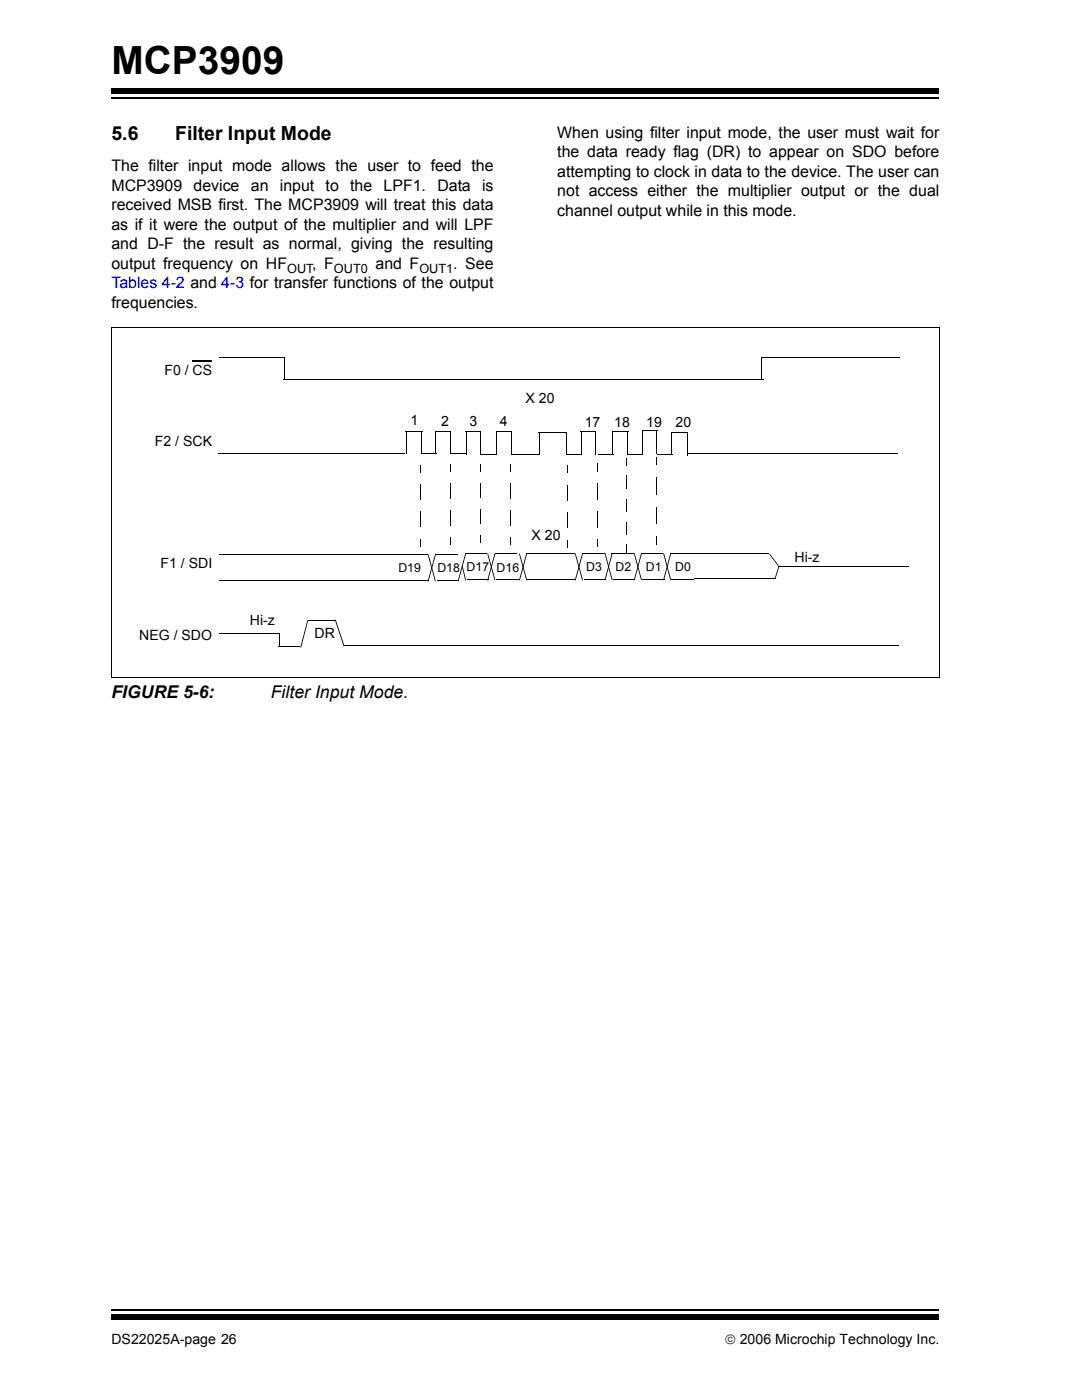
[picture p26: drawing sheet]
<svg xmlns="http://www.w3.org/2000/svg" width="216mm" height="279mm" viewBox="0 0 216 279" stroke-linecap="round" stroke-linejoin="round" font-family="sans-serif">
<defs><g id="words">
<text font-size="7.7" x="22.2" y="14.7">MCP3909</text>
<g font-size="3.9">
<text x="22.2" y="28">5.6</text>
<text x="34.9" y="28">Filter Input Mode</text>
</g>
<g font-size="3.5">
<text x="22.2" y="139.4">FIGURE 5-6:</text>
<text x="54" y="139.4">Filter Input Mode.</text>
</g>
<g font-size="3.2">
<text x="111.1" y="27.5">When using filter input mode, the user must wait for</text>
<text x="22.2" y="34.2">The filter input mode allows the user to feed the</text>
<text x="111.1" y="31.4">the data ready flag (DR) to appear on SDO before</text>
<text x="111.1" y="35.3">attempting to clock in data to the device. The user can</text>
<text x="22.2" y="38.1">MCP3909</text>
<text x="22.2" y="42">received MSB first. The MCP3909 will treat this data</text>
<text x="38.6" y="38.1">device</text>
<text x="50" y="38.1">an</text>
<text x="55.8" y="38.1">input</text>
<text x="64.9" y="38.1">to</text>
<text x="69.8" y="38.1">the</text>
<text x="76.5" y="38.1">LPF1.</text>
<text x="87.2" y="38.1">Data</text>
<text x="96.1" y="38.1">is</text>
<text x="111.1" y="39.2">not access either the multiplier output or the dual</text>
<text x="22.2" y="45.8">as if it were the output of the multiplier and will LPF</text>
<text x="111.1" y="43">channel output while in this mode.</text>
<text x="22.2" y="49.7">and D-F the result as normal, giving the resulting</text>
<text x="22.2" y="53.6">output frequency on HF</text>
<text x="62.3" y="53.6">, F</text>
<text x="74.9" y="53.6">and F</text>
<text x="90.4" y="53.6">. See</text>
<text x="22.2" y="61.4">frequencies.</text>
</g>
<text font-size="3.2" fill="#00f" x="22.2" y="57.5">Tables 4-2 and 4-3 for transfer functions of the output</text>
<g font-size="2.8">
<text x="32.8" y="74.8">F0 / CS</text>
<text x="104.8" y="80.5">X 20</text>
<text x="30.9" y="88.9">F2 / SCK</text>
<text x="81.9" y="84.8">1</text>
<text x="88" y="85">2</text>
<text x="93.6" y="85">3</text>
<text x="99.7" y="84.9">4</text>
<text x="116.6" y="85.2">17</text>
<text x="122.5" y="85.2">18</text>
<text x="128.8" y="85.2">19</text>
<text x="134.7" y="85.2">20</text>
<text x="106" y="107.7">X 20</text>
<text x="32" y="113.3">F1 / SDI</text>
<text x="158.4" y="112.1">Hi-z</text>
<text x="49.8" y="124.7">Hi-z</text>
<text x="27.7" y="127.6">NEG / SDO</text>
<text x="62.7" y="127.4">DR</text>
<text x="22.2" y="268.1">DS22025A-page 26</text>
<text x="144.5" y="268.1">© 2006 Microchip Technology Inc.</text>
</g>
<g font-size="2.5">
<text x="57.3" y="54.4">OUT</text>
<text x="66.6" y="54.4">OUT0</text>
<text x="83.6" y="54.4">OUT1</text>
<text x="79.4" y="114.1">D19</text>
<text x="87.2" y="114.1">D18 D17 D16</text>
<text x="116.9" y="114">D3</text>
<text x="122.7" y="114">D2</text>
<text x="128.8" y="114">D1</text>
<text x="134.6" y="114">D0</text>
</g>
</g></defs>
<path d="M22.2 19.6h165.1" fill="none" stroke="#000" stroke-width=".36"/>
<path d="M22.2 17.7h165.1v1h-165.1z" fill="#000"/>
<path d="M22.2 260.3h165.1v6h-165.1z" fill="#fff"/>
<path d="M22.2 261.4h165.1" fill="none" stroke="#000" stroke-width=".36"/>
<g fill="#000">
<path d="M43.6 71.3l.1 .2zM56.4 75.7l.1 .2zM56.7 71.3l.2 .1zM151.8 71.3l.2 .1zM152 71.3v.1zM80.5 90.5l.1 .2zM81 86l.2 .1zM83.8 92.8h.2v1.5h-.2zM83.9 86l.2 .1zM86.8 86l.2 .1zM86.9 90.5l.1 .2zM89.8 86l.1 .1z"/>
<path d="M89.8 86l.1 .2zM89.8 92.6h.2v1.5h-.2zM95.8 92.7h.2v1.5h-.2zM101.8 92.6h.2v1.5h-.2zM113.1 99.8l.2 .1zM113.1 94.3l.2 .1zM113.1 92.9h.2v1.4h-.2zM119.1 99.6l.2 .1zM119.1 94l.2 .1zM119.1 92.6h.2v1.4h-.2zM124.9 97.5h.2zM124.9 92.8l.2 .1z"/>
<path d="M124.9 91.4h.2v1.4h-.2zM125.3 86.1v.2zM130.7 98.6l.2 .1zM130.7 92.7l.2 .1zM130.7 91.2h.2v1.5h-.2zM133.9 86.2l.2 .1zM134 90.7v.1zM137.1 86.3v.2zM137.1 86.4l.1 .1zM83.8 107.5h.2v1.5h-.2zM85.2 110.7v.1zM85.4 115.8l.1 .2z"/>
<path d="M85.3 110.7h.2zM85.3 110.8l.2-.1 1.4 5.2-.2 .1zM85.3 115.9l.1 .1zM86.7 116h.2zM86.7 110.6l.2 .2zM86.7 110.7l.2 .1-1.4 5.2-.2-.1zM89.8 107.3h.2v1.5h-.2zM91.1 110.7l.1 .1zM91.4 115.8l.1 .2zM91.3 115.7l.2 .1zM92.1 113.1h.2zM92.1 113.1h.2l.6 2.6-.1 .1z"/>
<path d="M92.8 115.8h.1zM92.8 110.4l.1 .2zM92.8 110.5l.1 .1-1.4 5.2-.2-.1zM95.8 106.7h.2v1.5h-.2zM97.2 110.5h.1zM97.2 110.6l.1-.1 1.5 5.2-.2 .1zM97.2 115.7l.1 .1zM98.6 115.8h.2zM98.6 110.4l.2 .2zM98.6 110.5l.2 .1-1.5 5.2-.1-.1zM101.8 107.1h.2v1.5h-.2zM103 110.5l.1 .1z"/>
<path d="M103.3 115.7l.1 .1zM103.5 110.5h.2zM103.5 110.6l.2-.1 1.4 5.2-.2 .1zM103.5 115.7l.2 .1zM104.9 115.8h.2zM104.9 110.4l.2 .2zM104.9 110.5l.2 .1-1.4 5.2-.2-.1zM113.1 107.8h.2v1.5h-.2zM114.5 110.5l.1 .1zM114.6 110.5h.2zM114.6 110.6l.2-.1 1.4 5.2-.1 .1zM114.6 115.7l.2 .1z"/>
<path d="M116.1 115.8h.1zM116.1 110.4l.1 .2zM116.1 110.5l.1 .1-1.4 5.2-.2-.1zM119.1 109.1l.2 .1zM119.1 107.7h.2v1.4h-.2zM119.1 105.2h.2zM120.4 110.4l.1 .2zM120.7 115.6l.1 .2zM120.5 110.4l.2 .1zM120.6 110.5h.1l1.4 5.2h-.1zM120.6 115.7l.1 .1zM122 115.7l.2 .1z"/>
<path d="M122 110.4l.1 .1zM122 110.5h.1l-1.4 5.2h-.1zM124.9 110.1l.2 .1zM124.9 108.7h.2v1.4h-.2zM124.9 106.7h.2zM124.9 102.1l.2 .1zM126.2 110.4l.1 .2zM126.5 115.6l.1 .2zM126.4 110.4l.2 .1zM126.4 110.5h.2l1.4 5.2h-.2zM126.4 115.7l.2 .1zM127.8 115.7l.2 .1z"/>
<path d="M127.8 110.4l.2 .1zM127.8 110.5h.2l-1.4 5.2h-.2zM130.7 108.5l.2 .1zM130.7 107.1h.2v1.4h-.2zM130.7 104.5l.2 .1zM132.1 110.4l.1 .2zM132.4 115.6l.1 .2zM132.2 110.4l.2 .1zM132.2 110.5h.2l1.4 5.2h-.2zM132.2 115.7l.2 .1zM133.6 115.7l.2 .1zM133.7 110.4l.1 .1z"/>
<path d="M133.6 110.5h.2l-1.4 5.2h-.2zM138.2 115.6l.1 .2zM153.2 110.4l.1 .2zM153.4 110.6h.1zM154.5 115.4l.1 .2zM154.5 115.5l.1 .1zM155.1 112.9l.1-.1zM153.4 110.7l.1-.1 1.7 2.2-.1 .1zM155.2 113l.1 .2zM155.3 112.8l.1 .1zM155.3 112.9h.1l-.8 2.6h-.1zM43.7 126.3l.1 .2z"/>
<path d="M55.7 126.4l.2 .1zM59.8 129l.1 .2zM59.9 129.1l.1 .1zM61.3 123.7l.1 .2zM61.3 123.8l.1 .1-1.3 5.3-.2-.1zM66.7 123.8l.1 .1zM66.8 123.7h.2zM66.8 123.8l.2-.1 1.7 5.1-.2 .1zM68.5 128.9h.2zM179.2 128.7v.1zM22.2 262.4h165.1v1h-165.1z"/>
</g>
<g fill="none" stroke="#000" stroke-width=".2">
<path d="M22.3 65.3h165M22.3 65.3v69.8M43.7 71.4h12.9M56.5 75.8h95.8M56.8 71.4v4.5M151.9 71.4v4.5M152 71.4h27.5M187.2 65.3v69.9M43.6 90.6h36.9M80.7 86h3.5M81.1 86.1v4.5M83.9 96.7v3.1"/>
<path d="M83.9 90.6h3M84 86.1v4.5M86.8 86.1h3M86.9 86.1v4.5M89.9 86.1v4.5M89.9 96.4v3.1M89.9 90.6h3.1M92.8 86.1h3.1M92.9 86v4.6M95.8 86v4.6M95.9 96.4v3M95.9 90.6h3.1"/>
<path d="M98.9 86.1v4.6M99 86.1h3.1M101.9 96.4v3M102 86.3v4.5M102.1 90.7h5.4M107.4 86.3h5.4M107.5 86.2v4.6M112.9 90.7h3.1M112.9 86.2v4.6M113.2 96.8v3M115.8 86.2h3.1M115.9 86.1v4.6"/>
<path d="M118.8 86.1v4.6M119.2 96.5v3.1M119.2 90.6h3.1M122.2 86.1v4.6M122.3 86.2h3M125 94.9v2.6M125 99.5v2.6M125.1 90.6h3.1M125.1 86.1v4.6M128 85.9h3.1M128.1 86.1v4.6M130.8 95.3v3.3"/>
<path d="M131 86.1v4.6M131 90.7h3M134 86.3v4.5M134 86.4h3.1M137.1 90.4h42M137.2 86.5v4.5M43.6 115.9h41.8M43.7 110.7h41.5M83.9 102.1v3.1M86.8 110.7h4.3M87.1 115.9h4.3M89.9 101.8v3.1"/>
<path d="M92.8 110.6h4.3M93 115.7h4.4M95.9 101.6v2.9M98.7 110.6h4.3M99 115.7h4.3M101.9 101.8v3M104.9 110.6h9.6M105.1 115.7h9.8M113.2 102.3v3.1M116.1 110.5h4.3M116.4 115.7h4.3M119.2 102.1v3.1"/>
<path d="M122 110.5h4.2M122.3 115.7h4.2M125 104.1v2.6M127.8 110.5h4.3M128.1 115.7h4.3M130.8 101.2v3.3M133.6 110.5h19.6M133.9 115.7h4.3M138.5 115.5h16M155.3 113.1h25.9M22.2 135.1h165M43.8 126.4h12.1"/>
<path d="M55.5 129.1h4.3M55.8 126.5v2.6M61.4 123.8h5.3M68.5 128.7h110.7"/>
</g>
<path d="M38.4 72.1h3.9" fill="none" stroke="#000" stroke-width=".21"/>
<use href="#words"/>
</svg>
